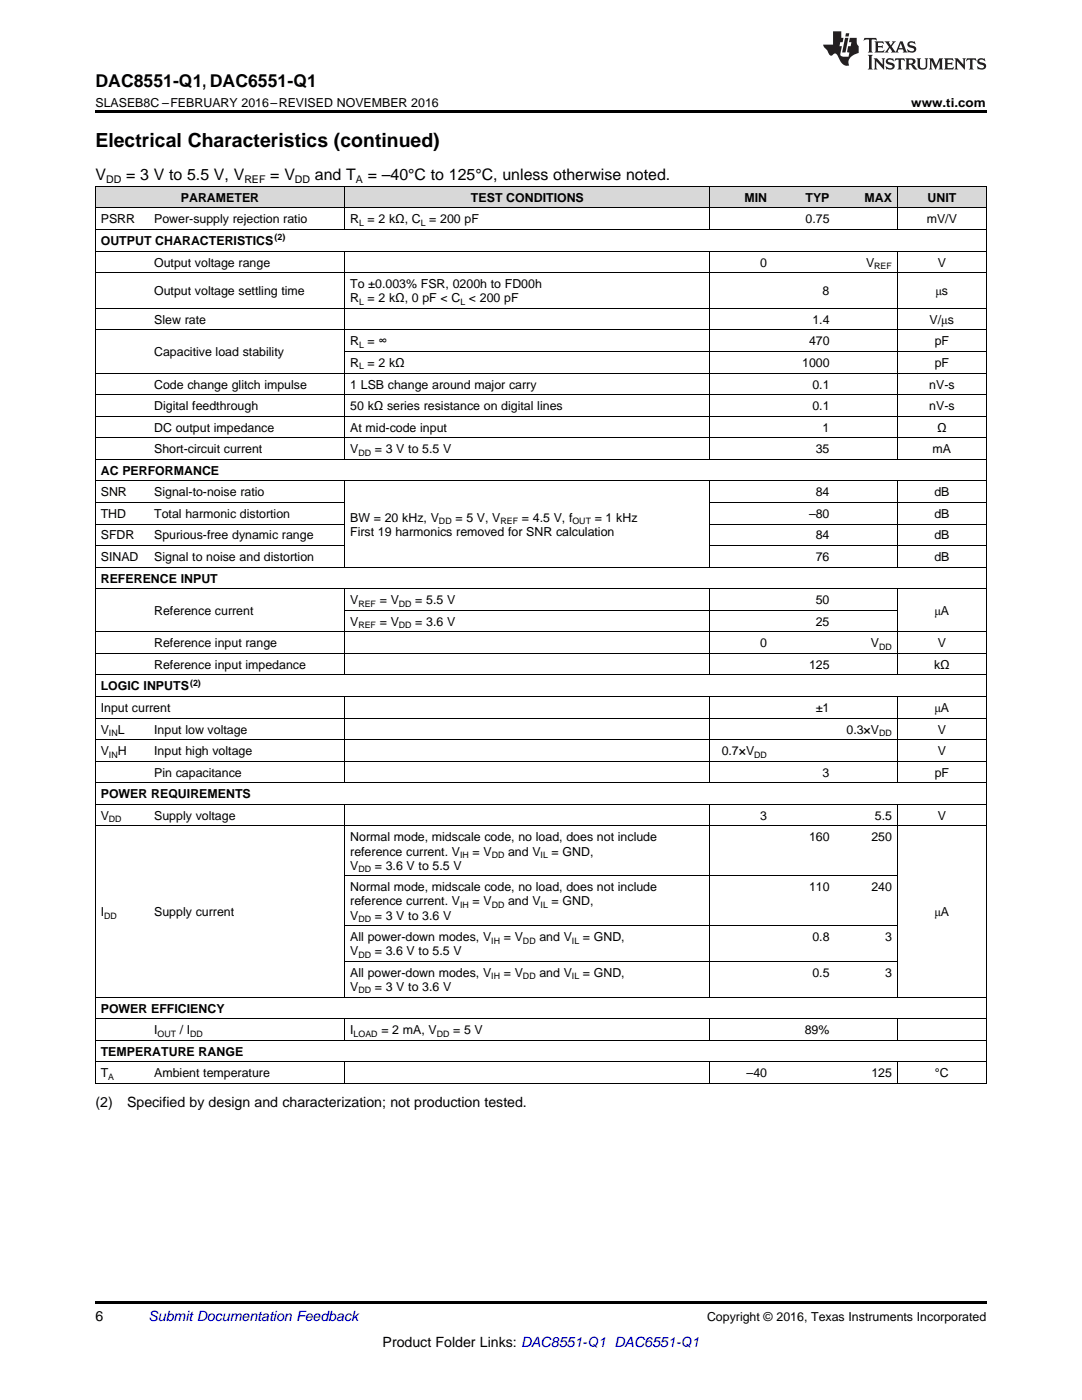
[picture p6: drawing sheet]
<svg xmlns="http://www.w3.org/2000/svg" width="216mm" height="279mm" viewBox="0 0 216 279" stroke-linecap="round" stroke-linejoin="round" font-family="sans-serif">
<defs><g id="words">
<text font-size="3.9" x="19" y="29.3">Electrical Characteristics (continued)</text>
<text font-size="3.5" x="19" y="17.3">DAC8551-Q1, DAC6551-Q1</text>
<g font-size="3.2">
<text x="19" y="36">V</text>
<text x="25.2" y="36">= 3 V to 5.5 V, V</text>
<text x="53.9" y="36">= V</text>
<text x="62.8" y="36">and T</text>
<text x="73.4" y="36">= –40°C to 125°C, unless otherwise noted.</text>
</g>
<g font-size="2.8">
<text x="19" y="220.8">(2)</text>
<text x="25.4" y="220.8">Specified by design and characterization; not production tested.</text>
<text x="19" y="263.6">6</text>
<text x="76.3" y="268.9">Product Folder Links: DAC8551-Q1 DAC6551-Q1</text>
</g>
<text font-size="2.8" fill="#0000c8" x="29.6" y="263.6">Submit Documentation Feedback</text>
<g font-size="2.5">
<text x="19" y="21.4">SLASEB8C –FEBRUARY 2016–REVISED NOVEMBER 2016</text>
<text x="181.8" y="21.4">www.ti.com</text>
<text x="36.1" y="40.3">PARAMETER</text>
<text x="94" y="40.3">TEST CONDITIONS</text>
<text x="148.6" y="40.3">MIN</text>
<text x="160.7" y="40.3">TYP</text>
<text x="172.5" y="40.3">MAX</text>
<text x="185.1" y="40.3">UNIT</text>
<text x="20.1" y="44.6">PSRR</text>
<text x="30.8" y="44.6">Power-supply rejection ratio</text>
<text x="69.9" y="44.6">R = 2 kΩ, C = 200 pF</text>
<text x="160.7" y="44.6">0.75</text>
<text x="184.9" y="44.6">mV/V</text>
<text x="20.1" y="48.9">OUTPUT CHARACTERISTICS</text>
<text x="30.8" y="53.2">Output voltage range</text>
<text x="151.7" y="53.2">0</text>
<text x="172.8" y="53.2">V</text>
<text x="187.1" y="53.2">V</text>
<text x="30.8" y="58.9">Output voltage settling time</text>
<text x="69.9" y="57.5">To ±0.003% FSR, 0200h to FD00h</text>
<text x="164.1" y="58.9">8</text>
<text x="186.7" y="58.9">μs</text>
<text x="30.8" y="64.6">Slew rate</text>
<text x="69.9" y="60.3">R = 2 kΩ, 0 pF &lt; C &lt; 200 pF</text>
<text x="162.1" y="64.6">1.4</text>
<text x="185.5" y="64.6">V/μs</text>
<text x="30.8" y="71.1">Capacitive load stability</text>
<text x="69.9" y="68.9">R = ∞</text>
<text x="161.4" y="68.9">470</text>
<text x="186.5" y="68.9">pF</text>
<text x="30.8" y="77.5">Code change glitch impulse</text>
<text x="69.9" y="73.2">R = 2 kΩ</text>
<text x="69.9" y="77.5">1 LSB change around major carry</text>
<text x="160.1" y="73.2">1000</text>
<text x="162.1" y="77.5">0.1</text>
<text x="185.4" y="77.5">nV-s</text>
<text x="186.5" y="73.2">pF</text>
<text x="30.8" y="81.8">Digital feedthrough</text>
<text x="69.9" y="81.8">50 kΩ series resistance on digital lines</text>
<text x="162.1" y="81.8">0.1</text>
<text x="185.4" y="81.8">nV-s</text>
<text x="30.8" y="86.1">DC output impedance</text>
<text x="69.9" y="86.1">At mid-code input</text>
<text x="164.1" y="86.1">1</text>
<text x="187" y="86.1">Ω</text>
<text x="20.1" y="94.8">AC PERFORMANCE</text>
<text x="30.8" y="90.5">Short-circuit current</text>
<text x="69.9" y="90.5">V</text>
<text x="74.8" y="90.5">= 3 V to 5.5 V</text>
<text x="162.8" y="90.5">35</text>
<text x="186.1" y="90.5">mA</text>
<text x="20.1" y="99.1">SNR</text>
<text x="30.8" y="99.1">Signal-to-noise ratio</text>
<text x="162.8" y="99.1">84</text>
<text x="186.4" y="99.1">dB</text>
<text x="20.1" y="103.4">THD</text>
<text x="20.1" y="107.7">SFDR</text>
<text x="30.8" y="103.4">Total harmonic distortion</text>
<text x="30.8" y="107.7">Spurious-free dynamic range</text>
<text x="69.9" y="104.1">BW = 20 kHz, V</text>
<text x="69.9" y="106.9">First 19 harmonics removed for SNR calculation</text>
<text x="90.9" y="104.1">= 5 V, V</text>
<text x="104.1" y="104.1">= 4.5 V, f</text>
<text x="118.7" y="104.1">= 1 kHz</text>
<text x="161.4" y="103.4">–80</text>
<text x="162.8" y="107.7">84</text>
<text x="186.4" y="103.4">dB</text>
<text x="186.4" y="107.7">dB</text>
<text x="20.1" y="112">SINAD</text>
<text x="30.8" y="112">Signal to noise and distortion</text>
<text x="162.8" y="112">76</text>
<text x="186.4" y="112">dB</text>
<text x="20.1" y="116.3">REFERENCE INPUT</text>
<text x="30.8" y="122.7">Reference current</text>
<text x="69.9" y="120.6">V</text>
<text x="69.9" y="124.9">V</text>
<text x="75.8" y="120.6">= V</text>
<text x="75.8" y="124.9">= V</text>
<text x="82.9" y="120.6">= 5.5 V</text>
<text x="82.9" y="124.9">= 3.6 V</text>
<text x="162.8" y="120.6">50</text>
<text x="162.8" y="124.9">25</text>
<text x="186.4" y="122.7">μA</text>
<text x="30.8" y="129.2">Reference input range</text>
<text x="151.7" y="129.2">0</text>
<text x="173.8" y="129.2">V</text>
<text x="187.1" y="129.2">V</text>
<text x="20.1" y="137.8">LOGIC INPUTS</text>
<text x="30.8" y="133.5">Reference input impedance</text>
<text x="161.4" y="133.5">125</text>
<text x="186.4" y="133.5">kΩ</text>
<text x="20.1" y="142.1">Input current</text>
<text x="162.8" y="142.1">±1</text>
<text x="186.4" y="142.1">μA</text>
<text x="20.1" y="146.4">V</text>
<text x="23.5" y="146.4">L</text>
<text x="30.8" y="146.4">Input low voltage</text>
<text x="168.9" y="146.4">0.3×V</text>
<text x="187.1" y="146.4">V</text>
<text x="20.1" y="150.7">V</text>
<text x="23.5" y="150.7">H</text>
<text x="30.8" y="150.7">Input high voltage</text>
<text x="30.8" y="155">Pin capacitance</text>
<text x="144" y="150.7">0.7×V</text>
<text x="164.1" y="155">3</text>
<text x="186.5" y="155">pF</text>
<text x="187.1" y="150.7">V</text>
<text x="20.1" y="159.3">POWER REQUIREMENTS</text>
<text x="20.1" y="163.6">V</text>
<text x="30.8" y="163.6">Supply voltage</text>
<text x="69.9" y="167.9">Normal mode, midscale code, no load, does not include</text>
<text x="151.7" y="163.6">3</text>
<text x="161.4" y="167.9">160</text>
<text x="173.9" y="167.9">250</text>
<text x="174.6" y="163.6">5.5</text>
<text x="187.1" y="163.6">V</text>
<text x="69.9" y="170.7">reference current. V</text>
<text x="69.9" y="173.6">V</text>
<text x="74.8" y="173.6">= 3.6 V to 5.5 V</text>
<text x="94.3" y="170.7">= V</text>
<text x="101.4" y="170.7">and V</text>
<text x="110.1" y="170.7">= GND,</text>
<text x="69.9" y="177.9">Normal mode, midscale code, no load, does not include</text>
<text x="161.4" y="177.9">110</text>
<text x="173.9" y="177.9">240</text>
<text x="20.1" y="182.8">I</text>
<text x="30.8" y="182.8">Supply current</text>
<text x="69.9" y="180.7">reference current. V</text>
<text x="69.9" y="183.5">V</text>
<text x="74.8" y="183.5">= 3 V to 3.6 V</text>
<text x="94.3" y="180.7">= V</text>
<text x="101.4" y="180.7">and V</text>
<text x="110.1" y="180.7">= GND,</text>
<text x="186.4" y="182.8">μA</text>
<text x="69.9" y="187.8">All power-down modes, V</text>
<text x="69.9" y="190.6">V</text>
<text x="74.8" y="190.6">= 3.6 V to 5.5 V</text>
<text x="100.5" y="187.8">= V</text>
<text x="107.6" y="187.8">and V</text>
<text x="116.3" y="187.8">= GND,</text>
<text x="162.1" y="187.8">0.8</text>
<text x="176.6" y="187.8">3</text>
<text x="69.9" y="194.9">All power-down modes, V</text>
<text x="69.9" y="197.8">V</text>
<text x="74.8" y="197.8">= 3 V to 3.6 V</text>
<text x="100.5" y="194.9">= V</text>
<text x="107.6" y="194.9">and V</text>
<text x="116.3" y="194.9">= GND,</text>
<text x="162.1" y="194.9">0.5</text>
<text x="176.6" y="194.9">3</text>
<text x="20.1" y="202.1">POWER EFFICIENCY</text>
<text x="30.8" y="206.4">I</text>
<text x="35.9" y="206.4">/ I</text>
<text x="69.9" y="206.4">I</text>
<text x="76.1" y="206.4">= 2 mA, V</text>
<text x="90.4" y="206.4">= 5 V</text>
<text x="160.6" y="206.4">89%</text>
<text x="20.1" y="210.7">TEMPERATURE RANGE</text>
<text x="20.1" y="215">T</text>
<text x="30.8" y="215">Ambient temperature</text>
<text x="149" y="215">–40</text>
<text x="173.9" y="215">125</text>
<text x="186.5" y="215">°C</text>
<text x="141.1" y="263.6">Copyright © 2016, Texas Instruments Incorporated</text>
</g>
<g font-size="2.1">
<text x="21.2" y="36.6">DD</text>
<text x="48.8" y="36.6">REF</text>
<text x="58.8" y="36.6">DD</text>
<text x="71" y="36.6">A</text>
</g>
<g font-size="1.8">
<text x="54.8" y="47.9">(2)</text>
<text x="71.6" y="45.1">L</text>
<text x="84" y="45.1">L</text>
<text x="174.4" y="53.7">REF</text>
<text x="71.6" y="60.8">L</text>
<text x="91.9" y="60.8">L</text>
<text x="71.6" y="69.4">L</text>
<text x="71.6" y="73.7">L</text>
<text x="71.5" y="90.9">DD</text>
<text x="87.6" y="104.6">DD</text>
<text x="99.9" y="104.6">REF</text>
<text x="114.2" y="104.6">OUT</text>
<text x="71.5" y="121.1">REF</text>
<text x="71.5" y="125.4">REF</text>
<text x="79.6" y="121.1">DD</text>
<text x="79.6" y="125.4">DD</text>
<text x="175.4" y="129.7">DD</text>
<text x="37.9" y="136.8">(2)</text>
<text x="21.7" y="146.9">IN</text>
<text x="175.4" y="146.9">DD</text>
<text x="21.7" y="151.2">IN</text>
<text x="150.5" y="151.2">DD</text>
<text x="21.7" y="164.1">DD</text>
<text x="91.8" y="171.2">IH</text>
<text x="98.1" y="171.2">DD</text>
<text x="107.9" y="171.2">IL</text>
<text x="71.5" y="174.1">DD</text>
<text x="20.8" y="183.3">DD</text>
<text x="71.5" y="184">DD</text>
<text x="91.8" y="181.2">IH</text>
<text x="98.1" y="181.2">DD</text>
<text x="107.9" y="181.2">IL</text>
<text x="71.5" y="191.1">DD</text>
<text x="98" y="188.3">IH</text>
<text x="104.4" y="188.3">DD</text>
<text x="114.1" y="188.3">IL</text>
<text x="98" y="195.4">IH</text>
<text x="104.4" y="195.4">DD</text>
<text x="114.1" y="195.4">IL</text>
<text x="71.5" y="198.3">DD</text>
<text x="31.4" y="206.9">OUT</text>
<text x="38" y="206.9">DD</text>
<text x="70.6" y="206.9">LOAD</text>
<text x="87.1" y="206.9">DD</text>
<text x="21.6" y="215.5">A</text>
</g>
</g></defs>
<g fill="#d8d8d8">
<path d="M19 37.3h10.7v4.3h-10.7z"/>
<path d="M29.7 37.3h39.1v4.3h-39.1z"/>
<path d="M68.8 37.3h44.5v4.3h-44.5z"/>
<path d="M113.3 37.3h28.4v4.3h-28.4z"/>
<path d="M141.7 37.3h12.5v4.3h-12.5z"/>
<path d="M154.2 37.3h12.4v4.3h-12.4z"/>
<path d="M166.6 37.3h12.5v4.3h-12.5z"/>
<path d="M179.1 37.3h17.7v4.3h-17.7z"/>
</g>
<path d="M19 22h177.8v.5h-177.8zM19 259.7h177.8v.5h-177.8z" fill="#000"/>
<g fill="none" stroke="#000" stroke-width=".2">
<path d="M19 37.2h177.8M19.1 37.2v179.1M68.8 37.2v8.7M141.7 37.2v8.7M179 37.2v8.7M196.8 37.2v179.1M19 54.4h177.8M19 50.1h177.8M19 45.8h177.8M19 41.5h177.8M68.8 50.1v41.6M141.7 50.1v41.6"/>
<path d="M179 50.1v41.6M19 78.8h177.8M19 74.5h177.8M19 65.8h177.8M19 61.5h177.8M68.8 70.1h128M19 96h177.8M19 91.7h177.8M19 87.4h177.8M19 83.1h177.8M68.8 96v17.2M141.7 96v17.2"/>
<path d="M179 96v17.2M19 117.5h177.8M19 113.2h177.8M19 108.9h49.8M19 104.6h49.8M19 100.3h49.8M68.8 117.5v17.3M141.7 117.5v17.3M141.7 108.9h55.1M141.7 104.6h55.1M141.7 100.3h55.1M179 117.5v17.3"/>
<path d="M19 139h177.8M19 134.7h177.8M19 130.4h177.8M19 126.1h177.8M68.8 139.1v17.2M68.8 121.8h110.2M141.7 139.1v17.2M179 139.1v17.2M19 156.2h177.8M19 151.9h177.8M19 147.6h177.8M19 143.3h177.8"/>
<path d="M19 164.8h177.8M19 160.5h177.8M68.8 160.6v38.4M68.8 174.8h110.2M141.7 160.6v38.4M179 160.6v38.4M19 199h177.8M68.8 191.9h110.2M68.8 184.7h110.2M19 216.2h177.8M19 211.9h177.8M19 207.6h177.8"/>
<path d="M19 203.3h177.8M68.8 203.3v4.3M68.8 211.9v4.4M141.7 203.3v4.3M141.7 211.9v4.4M179 203.3v4.3M179 211.9v4.4"/>
</g>
<g fill="#231f20">
<path d="M172.5 7.6l-.1 .5 .4-.2h.6v.1v2.1l-.2 .4h.9l-.2-.4v-2.1l.1-.1h.5l.5 .2-.2-.5zM174.5 8.3l.2 .3v1.5l-.2 .4h1.8l.2-.6a1.04 1.04 0 0 1-1.3 .2v-.7h.6l.3 .2v-.6l-.3 .2h-.6v-.6l.8-.1 .4 .3-.2-.5zM176.5 8.3l.9 1.1-.9 1.1h.8l-.2-.2 .4-.7 .5 .7-.2 .2h1.5l-.2-.2 .2-.4h.9l.1 .4-.2 .2h1l-.3-.3-.7-1.9h-.5l-.9 2-.8-1 .9-1h-.8l.1 .3-.4 .5-.3-.6 .1-.2zM179.7 8.6l.4 1h-.7zM181.3 8.4a.63 .63 0 0 0-.2 .7 .63 .63 0 0 0 .6 .4l.6 .2 .1 .2a.75 .75 0 0 1-.7 .4 .75 .75 0 0 1-.6-.5l.1 .7 .1-.1a1.11 1.11 0 0 0 1.5-.6 1.13 1.13 0 0 0-1.2-.8l-.1-.4a1.04 1.04 0 0 1 1.2 .2l-.2-.5-.2 .1-.4-.2zM173.2 10.9l.2 .4v2.2l-.2 .4h1l-.3-.4v-2.2l.3-.4zM174.3 11.6l.3 .4v1.5l-.3 .4h.8l-.2-.4v-1.3l1.5 1.7v-1.9l.2-.4h-.7l.2 .4v.9l-1.1-1.3zM177 11.8a.62 .62 0 0 0-.2 .7 .62 .62 0 0 0 .6 .4l.6 .1 .1 .3a.76 .76 0 0 1-.7 .3 .76 .76 0 0 1-.7-.4l.2 .7 .1-.1a1.11 1.11 0 0 0 1.5-.6 1.13 1.13 0 0 0-1.2-.8l-.1-.4a1.04 1.04 0 0 1 1.2 .2l-.2-.6-.2 .1-.5-.1zM178.7 11.6l-.2 .6a.61 .61 0 0 1 .8-.3v1.6l-.2 .4h.9l-.2-.4v-1.6a.63 .63 0 0 1 .7 .3l-.1-.6zM180.6 11.6l.3 .4v1.5l-.3 .4h1l-.2-.2-.1-.8 .6 .2a.76 .76 0 0 0 1.2 .7l-1-1a.58 .58 0 0 0 .6-.5 .58 .58 0 0 0-.5-.6zM181.4 11.9h.1a.45 .45 0 0 1 .5 .1 .45 .45 0 0 1 .1 .5l-.8 .2zM182.9 11.6l.2 .2a2.17 2.17 0 0 0 .3 1.9 .99 .99 0 0 0 1.6-.6v-1.1l.2-.4h-.7l.2 .2a1.92 1.92 0 0 1-.2 1.8 .6 .6 0 0 1-.9-.5v-1.1l.2-.4zM185.4 11.6l.2 .4v1.5l-.2 .4h.7l-.2-.4v-1.4l.8 1.8 .8-1.8v1.4l-.2 .4h.9l-.2-.4v-1.5l.2-.4h-.8l-.6 1.5-.6-1.5zM188.4 11.6l.2 .4v1.5l-.2 .4h1.8l.1-.6a1.04 1.04 0 0 1-1.2 .1v-.6h.5l.4 .2v-.6l-.4 .2h-.5v-.7h.8l.3 .3-.1-.6zM190.5 11.6l.2 .4v1.5l-.2 .4h.7l-.2-.4v-1.3l1.5 1.7v-1.9l.2-.4h-.7l.2 .4v.9l-1.1-1.3zM192.9 11.6l-.1 .6a.61 .61 0 0 1 .7-.3l.1 1.6-.3 .4h1l-.3-.4 .1-1.6a.63 .63 0 0 1 .7 .3l-.1-.6zM195.2 11.8a.62 .62 0 0 0-.2 .7 .62 .62 0 0 0 .6 .4l.6 .1 .1 .3a.76 .76 0 0 1-.7 .3 .76 .76 0 0 1-.6-.4l.1 .7 .1-.1a1.11 1.11 0 0 0 1.6-.6 1.13 1.13 0 0 0-1.3-.8l-.1-.4a1.04 1.04 0 0 1 1.2 .2l-.1-.6-.2 .1-.5-.1z"/>
<path d="M166.2 6.3v2.6h-1.9v.4l.8 .9a.91 .91 0 0 0 1 .8 .56 .56 0 0 1 .5-.3 .56 .56 0 0 1 .5 .3l.4 .8a1.53 1.53 0 0 0 1.9 1.2 1.54 1.54 0 0 1 1-2.1l.9-.3v-1.4a1.52 1.52 0 0 1-.4-1.6h-1.3l-.2 .8h.5l-.2 .8h-.5l-.1 1v.2l.4 .1-.2 .8a1.93 1.93 0 0 1-1.6-.3l.3-1.8h-.5l.2-.8h.4l.2-.8h-.4v-1.3zM168.6 7.6l-.6 2.9h.7l.6-2.9zM168.8 6.6l-.1 .7h.6l.2-.7z"/>
</g>
<use href="#words"/>
</svg>
